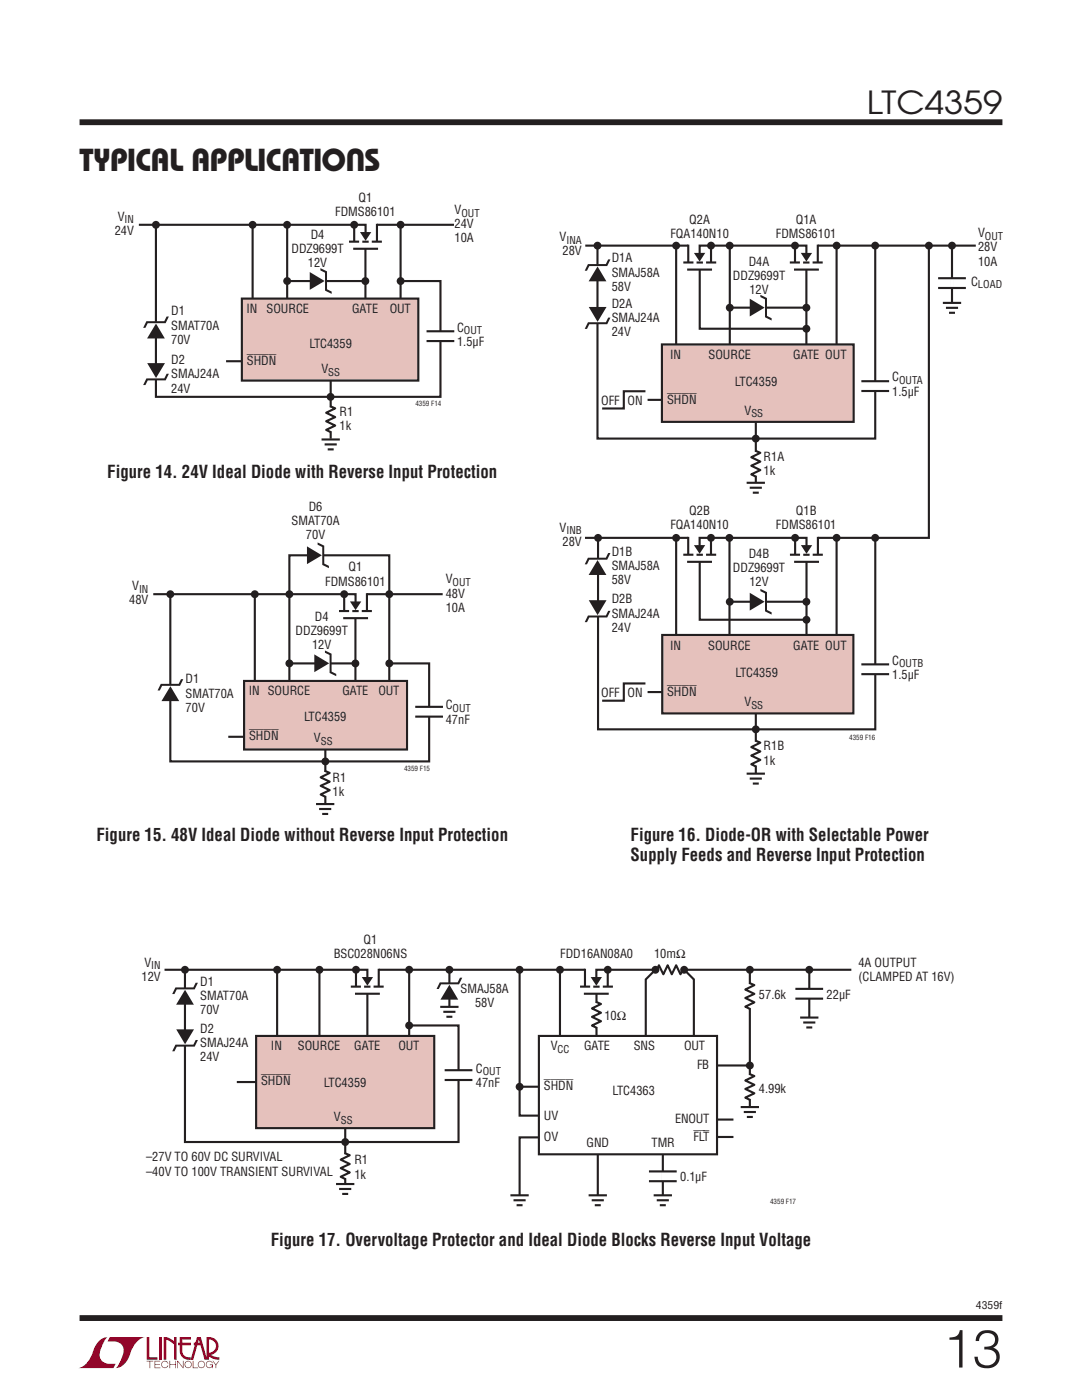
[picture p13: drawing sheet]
<svg xmlns="http://www.w3.org/2000/svg" width="216mm" height="279mm" viewBox="0 0 216 279" stroke-linecap="round" stroke-linejoin="round" font-family="sans-serif">
<defs><g id="words">
<text font-size="10.6" fill="#231f20" x="188.2" y="272.9">13</text>
<g font-size="6.3" fill="#231f20">
<text x="173" y="22.8">LTC4359</text>
<text x="15.9" y="34.1">Typical Applications</text>
</g>
<g font-size="3.5" fill="#231f20">
<text x="21.4" y="95.3">Figure 14. 24V Ideal Diode with Reverse Input Protection</text>
<text x="19.3" y="167.9">Figure 15. 48V Ideal Diode without Reverse Input Protection</text>
<text x="125.8" y="167.9">Figure 16. Diode-OR with Selectable Power</text>
<text x="125.8" y="171.8">Supply Feeds and Reverse Input Protection</text>
<text x="54" y="248.7">Figure 17. Overvoltage Protector and Ideal Diode Blocks Reverse Input Voltage</text>
</g>
<g font-size="2.5" fill="#231f20">
<text x="71.5" y="40.3">Q1</text>
<text x="22.9" y="46.9">24V</text>
<text x="23.5" y="44.1">V</text>
<text x="62" y="47.6">D4</text>
<text x="66.9" y="43.1">FDMS86101</text>
<text x="90.7" y="42.7">V</text>
<text x="90.7" y="45.5">24V</text>
<text x="133.8" y="47.5">FQA140N10</text>
<text x="137.5" y="44.6">Q2A</text>
<text x="154.8" y="47.5">FDMS86101</text>
<text x="158.8" y="44.6">Q1A</text>
<text x="195.2" y="47.4">V</text>
<text x="58.2" y="50.4">DDZ9699T</text>
<text x="61.4" y="53.2">12V</text>
<text x="90.7" y="48.4">10A</text>
<text x="111.7" y="48.1">V</text>
<text x="112.3" y="50.9">28V</text>
<text x="122.1" y="52.4">D1A</text>
<text x="149.4" y="53">D4A</text>
<text x="195.2" y="50.2">28V</text>
<text x="195.2" y="53">10A</text>
<text x="122.1" y="55.2">SMAJ58A</text>
<text x="122.1" y="58">58V</text>
<text x="146.2" y="55.8">DDZ9699T</text>
<text x="149.5" y="58.6">12V</text>
<text x="193.8" y="57">C</text>
<text x="34.2" y="63">D1</text>
<text x="34.2" y="65.8">SMAT70A</text>
<text x="49.2" y="62.5">IN</text>
<text x="53.2" y="62.5">SOURCE</text>
<text x="70.3" y="62.5">GATE</text>
<text x="77.8" y="62.5">OUT</text>
<text x="122.1" y="61.5">D2A</text>
<text x="122.1" y="64.3">SMAJ24A</text>
<text x="34.2" y="68.6">70V</text>
<text x="61.8" y="69.4">LTC4359</text>
<text x="91.2" y="66.2">C</text>
<text x="91.2" y="69">1.5µF</text>
<text x="122.1" y="67.1">24V</text>
<text x="133.7" y="71.7">IN</text>
<text x="141.4" y="71.7">SOURCE</text>
<text x="158.3" y="71.7">GATE OUT</text>
<text x="34.2" y="72.7">D2</text>
<text x="34.2" y="75.5">SMAJ24A</text>
<text x="49.3" y="72.7">SHDN</text>
<text x="64.1" y="74.5">V</text>
<text x="146.7" y="77.1">LTC4359</text>
<text x="178" y="76.1">C</text>
<text x="34.2" y="78.3">24V</text>
<text x="67.8" y="83">R1</text>
<text x="120" y="80.7">OFF</text>
<text x="125.2" y="80.7">ON</text>
<text x="133.1" y="80.6">SHDN</text>
<text x="148.6" y="82.8">V</text>
<text x="178" y="78.9">1.5µF</text>
<text x="67.8" y="85.8">1k</text>
<text x="152.4" y="91.9">R1A</text>
<text x="152.4" y="94.7">1k</text>
<text x="61.6" y="101.9">D6</text>
<text x="58.2" y="104.8">SMAT70A</text>
<text x="61.1" y="107.6">70V</text>
<text x="111.7" y="106.1">V</text>
<text x="133.8" y="105.6">FQA140N10</text>
<text x="137.5" y="102.7">Q2B</text>
<text x="154.8" y="105.6">FDMS86101</text>
<text x="158.8" y="102.7">Q1B</text>
<text x="112.3" y="108.9">28V</text>
<text x="122.1" y="110.9">D1B</text>
<text x="122.1" y="113.7">SMAJ58A</text>
<text x="149.4" y="111.4">D4B</text>
<text x="26.4" y="117.8">V</text>
<text x="64.9" y="116.9">FDMS86101</text>
<text x="69.6" y="114">Q1</text>
<text x="88.9" y="116.4">V</text>
<text x="88.9" y="119.3">48V</text>
<text x="122.1" y="116.6">58V</text>
<text x="146.2" y="114.2">DDZ9699T</text>
<text x="149.5" y="117">12V</text>
<text x="25.8" y="120.6">48V</text>
<text x="62.8" y="123.8">D4</text>
<text x="88.9" y="122.1">10A</text>
<text x="122.1" y="120.4">D2B</text>
<text x="122.1" y="123.3">SMAJ24A</text>
<text x="59" y="126.7">DDZ9699T</text>
<text x="62.3" y="129.5">12V</text>
<text x="122.1" y="126.1">24V</text>
<text x="133.7" y="129.7">IN</text>
<text x="141.3" y="129.7">SOURCE</text>
<text x="158.3" y="129.7">GATE OUT</text>
<text x="37" y="136.4">D1</text>
<text x="146.8" y="135.2">LTC4359</text>
<text x="178" y="132.6">C</text>
<text x="178" y="135.4">1.5µF</text>
<text x="37" y="139.2">SMAT70A</text>
<text x="37" y="142">70V</text>
<text x="49.6" y="138.8">IN SOURCE</text>
<text x="60.7" y="143.9">LTC4359</text>
<text x="68.3" y="138.8">GATE</text>
<text x="75.5" y="138.8">OUT</text>
<text x="88.9" y="141.6">C</text>
<text x="120" y="139">OFF</text>
<text x="125.2" y="139">ON</text>
<text x="133.1" y="138.9">SHDN</text>
<text x="148.6" y="140.9">V</text>
<text x="49.7" y="147.7">SHDN</text>
<text x="62.7" y="148.1">V</text>
<text x="88.9" y="144.4">47nF</text>
<text x="152.4" y="149.8">R1B</text>
<text x="152.4" y="152.6">1k</text>
<text x="66.4" y="156">R1</text>
<text x="66.4" y="158.8">1k</text>
<text x="66.6" y="191.2">BSC028N06NS</text>
<text x="72.6" y="188.3">Q1</text>
<text x="111.8" y="191.2">FDD16AN08A0</text>
<text x="130.5" y="191.2">10mΩ</text>
<text x="28.2" y="195.7">12V</text>
<text x="28.8" y="192.9">V</text>
<text x="40" y="196.8">D1</text>
<text x="171.3" y="192.9">4A OUTPUT</text>
<text x="171.3" y="195.7">(CLAMPED AT 16V)</text>
<text x="40" y="199.6">SMAT70A</text>
<text x="40" y="202.4">70V</text>
<text x="91.9" y="198.1">SMAJ58A</text>
<text x="94.8" y="200.9">58V</text>
<text x="120.6" y="203.5">10Ω</text>
<text x="151.4" y="199.3">57.6k</text>
<text x="164.9" y="199.3">22µF</text>
<text x="40" y="206.2">D2</text>
<text x="40" y="209">SMAJ24A</text>
<text x="54.1" y="209.6">IN</text>
<text x="59.4" y="209.6">SOURCE</text>
<text x="70.7" y="209.6">GATE</text>
<text x="79.5" y="209.6">OUT</text>
<text x="109.9" y="209.6">V</text>
<text x="116.5" y="209.6">GATE</text>
<text x="126.4" y="209.6">SNS</text>
<text x="136.5" y="209.6">OUT</text>
<text x="40" y="211.8">24V</text>
<text x="95" y="214.1">C</text>
<text x="139.1" y="213.2">FB</text>
<text x="52.1" y="216.6">SHDN</text>
<text x="64.6" y="216.9">LTC4359</text>
<text x="95" y="216.9">47nF</text>
<text x="108.5" y="217.5">SHDN</text>
<text x="122.2" y="218.6">LTC4363</text>
<text x="151.4" y="218.1">4.99k</text>
<text x="66.6" y="223.7">V</text>
<text x="108.5" y="223.4">UV</text>
<text x="108.5" y="227.8">OV</text>
<text x="134.7" y="224.2">ENOUT</text>
<text x="138.4" y="227.8">FLT</text>
<text x="29.2" y="231.7">–27V TO 60V DC SURVIVAL</text>
<text x="70.7" y="232.4">R1</text>
<text x="117" y="228.9">GND</text>
<text x="130" y="228.9">TMR</text>
<text x="29.2" y="234.7">–40V TO 100V TRANSIENT SURVIVAL</text>
<text x="70.7" y="235.2">1k</text>
<text x="135.7" y="235.7">0.1µF</text>
</g>
<g font-size="2.1" fill="#231f20">
<text x="24.9" y="44.6">IN</text>
<text x="92.1" y="43.3">OUT</text>
<text x="196.5" y="47.9">OUT</text>
<text x="113" y="48.6">INA</text>
<text x="195.1" y="57.5">LOAD</text>
<text x="92.6" y="66.7">OUT</text>
<text x="65.5" y="75">SS</text>
<text x="179.4" y="76.6">OUTA</text>
<text x="149.9" y="83.3">SS</text>
<text x="113" y="106.6">INB</text>
<text x="27.7" y="118.3">IN</text>
<text x="90.3" y="117">OUT</text>
<text x="179.4" y="133.1">OUTB</text>
<text x="90.3" y="142.1">OUT</text>
<text x="149.9" y="141.5">SS</text>
<text x="64" y="148.7">SS</text>
<text x="30.2" y="193.4">IN</text>
<text x="96.3" y="214.6">OUT</text>
<text x="111.3" y="210.1">CC</text>
<text x="68" y="224.2">SS</text>
<text x="194.7" y="261.2">4359f</text>
</g>
<g font-size="1.4" fill="#231f20">
<text x="82.9" y="81.1">4359 F14</text>
<text x="169.4" y="147.8">4359 F16</text>
<text x="80.6" y="153.8">4359 F15</text>
<text x="153.7" y="240.2">4359 F17</text>
</g>
</g></defs>
<g fill="#900126">
<path d="M29.3 266.8h.5v4.1h1.6v.5h-2.1z"/>
<path d="M20 267.4l1-.5h.5h-.1a6.2 6.2 0 0 0-1.5 4 2.58 2.58 0 0 0 3.2 1.3l-.5 .8h-7a4.9 4.9 0 0 0 3.1-3.8l.4-.7z"/>
<path d="M21.9 266.9h7a4.9 4.9 0 0 0-3.1 3.7 3.2 3.2 0 0 1-2.7 2.4h.1a6.2 6.2 0 0 0 1.4-4.1 2.58 2.58 0 0 0-3.1-1.2z"/>
<path d="M31.8 266.8h.5v4.6h-.5z"/>
<path d="M32.7 266.8l1 .2 1 .7v-.9h.5v4.6h-.5v-3.1l-1.5-.9v4h-.5z"/>
<path d="M29.3 271.6h1.3v.1h-.6v1.3h-.2v-1.3h-.5z"/>
<path d="M30.8 271.6h1.2v.1h-1v.5h.9v.2h-.9v.5h1v.1h-1.2z"/>
<path d="M33.8 271.6h.2v.6h1v-.6h.1v1.4h-.1v-.6h-1v.6h-.2z"/>
<path d="M35.4 271.6h.1l1 1.2v-1.2h.1v1.4l-1.1-1.2v1.2h-.1z"/>
<path d="M38.5 271.6h.1v1.3h.9v.1h-1z"/>
<path d="M42.4 271.6h.1l.6 .7 .5-.7h.2l-.7 .8v.6h-.1v-.6z"/>
<path d="M35.9 266.8h2.2v.5h-1.7v.7h1.7v.5h-1.7v1.1a1.32 1.32 0 0 0 1.6 1.3v.5l1.3-4.6h.8l1.1 4.1v-4.1a1.84 1.84 0 0 1 2.3 1.4 1.84 1.84 0 0 1-1.4 2.2l.7 .4 1 .1v.5l-1.2-.2-1.1-.6v-.6a1.34 1.34 0 0 0 1.6-1.2 1.34 1.34 0 0 0-1.4-1.5v4.1h-.9l-.8-2.9h-1.3v-.5h1.2l-.2-.7-1.1 4.1a2.06 2.06 0 0 1-2.7-1.3v-1.6h-.4v-.5h.4z"/>
<path d="M37 271.8a.72 .72 0 0 1 1.2 .1 .72 .72 0 0 1-.4 1.1 .72 .72 0 0 1-1-.7h.2a.59 .59 0 0 0 .8 .5 .59 .59 0 0 0 .2-.9 .59 .59 0 0 0-1 .2v.2h-.2z"/>
<path d="M39.7 271.8a.72 .72 0 0 1 1.1 .1 .72 .72 0 0 1-.4 1.1 .72 .72 0 0 1-.9-.7h.1a.59 .59 0 0 0 .8 .5 .59 .59 0 0 0 .2-.9 .59 .59 0 0 0-1 .2v.2h-.1z"/>
<path d="M41.3 271.8a.72 .72 0 0 1 1.2 .2h-.2a.59 .59 0 0 0-.9-.1 .59 .59 0 0 0 .1 .9 .59 .59 0 0 0 .9-.4h-.5v-.1h.6v.7h-.1v-.3a.73 .73 0 0 1-1.1 .2 .73 .73 0 0 1 0-1.1z"/>
<path d="M32.4 271.8a.71 .71 0 0 1 1.2 .3h-.1a.59 .59 0 0 0-.9-.3 .59 .59 0 0 0-.1 1 .59 .59 0 0 0 .9-.3h.2a.73 .73 0 0 1-1.1 .4 .73 .73 0 0 1-.1-1.1z"/>
</g>
<path d="M15.9 24.4h184.1M15.9 263h184.1" fill="none" stroke="#231f20" stroke-width="1.2" stroke-linecap="butt"/>
<path d="M68.9 225.1v12.7" fill="none" stroke="#231f20" stroke-width=".42"/>
<path d="M51.1 206.7h35.5v18.4h-35.5z" fill="#e5c1bc"/>
<path d="M32.8 193.5h137.1M55.3 193.5v13.3M73.3 198.3v8.5M81.6 193.5v13.3M51.1 206.7h35.5v18.4h-35.5z" fill="none" stroke="#231f20" stroke-width=".42"/>
<circle cx="55.3" cy="193.5" r=".79" fill="#231f20"/>
<path d="M36.9 193.5v34.4h54.6v-23.2h-9.9" fill="none" stroke="#231f20" stroke-width=".42"/>
<circle cx="36.9" cy="193.5" r=".79" fill="#231f20"/>
<path d="M63.7 193.5v13.3" fill="none" stroke="#231f20" stroke-width=".42"/>
<g fill="#231f20">
<circle cx="63.7" cy="193.5" r=".79"/>
<circle cx="81.6" cy="204.7" r=".79"/>
<circle cx="111.7" cy="193.5" r=".79"/>
<circle cx="103.7" cy="193.5" r=".79"/>
<circle cx="103.7" cy="216.9" r=".79"/>
<circle cx="81.6" cy="193.5" r=".79"/>
</g>
<path d="M71 193.5h4.6" fill="none" stroke="#fff" stroke-width="1.1" stroke-linecap="butt"/>
<path d="M70.8 198.3h5M71 193.3v3.6M71 193.5h2.3v2.4M72.7 196.9h1.2M74.5 196.9h2.1M75.6 193.3v3.6" fill="none" stroke="#231f20" stroke-width=".42"/>
<circle cx="71" cy="193.5" r=".79" fill="#231f20"/>
<path d="M70 196.9h2" fill="none" stroke="#231f20" stroke-width=".42"/>
<path d="M72.6 195.2h1.4l-.7 1.1z" fill="#231f20"/>
<path d="M72.6 195.2h1.4l-.7 1.1z" fill="none" stroke="#231f20" stroke-width=".49"/>
<path d="M116.7 193.5h4.6" fill="none" stroke="#fff" stroke-width="1.1" stroke-linecap="butt"/>
<path d="M115.7 196.9h2.1M116.5 198.3h5M116.7 193.3v3.6M118.4 196.9h1.2M121.3 193.3v3.6M121.3 193.5h-2.3v2.4" fill="none" stroke="#231f20" stroke-width=".42"/>
<circle cx="121.3" cy="193.5" r=".79" fill="#231f20"/>
<path d="M120.3 196.9h2" fill="none" stroke="#231f20" stroke-width=".42"/>
<path d="M118.3 195.2h1.4l-.7 1.1z" fill="#231f20"/>
<path d="M118.3 195.2h1.4l-.7 1.1z" fill="none" stroke="#231f20" stroke-width=".49"/>
<path d="M111.7 193.5v13.3M119 198.3v8.5M47.3 215.9h3.8M67.1 236.3h3.6M67.7 237.3h2.4M68.3 238.3h1.2M119.3 230.4v9.6" fill="none" stroke="#231f20" stroke-width=".42"/>
<path d="M68.9 236.3v2.2" fill="none" stroke="#fff" stroke-width="1.1" stroke-linecap="butt"/>
<path d="M107.5 206.7h35.6v23.7h-35.6z" fill="#fff"/>
<path d="M103.7 193.5v29.1h3.8M161.5 193.5v9.6M107.5 206.7h35.6v23.7h-35.6zM107.5 227h-3.8v12.5M117.5 238.5h3.6M118.1 239.5h2.4M130.4 238.5h3.7M131 239.5h2.5M132.3 230.4v9.6M118.7 240.5h1.2M131.7 240.5h1.2" fill="none" stroke="#231f20" stroke-width=".42"/>
<path d="M119.3 238.6v2.2M132.3 238.6v2.2" fill="none" stroke="#fff" stroke-width="1.1" stroke-linecap="butt"/>
<circle cx="161.5" cy="193.5" r=".79" fill="#231f20"/>
<path d="M161.5 203.1v2.2" fill="none" stroke="#fff" stroke-width="1.1" stroke-linecap="butt"/>
<path d="M89.7 193.5v7.5M159.7 203.1h3.6M160.3 204.1h2.4M160.9 205.1h1.2" fill="none" stroke="#231f20" stroke-width=".42"/>
<circle cx="89.7" cy="193.5" r=".79" fill="#231f20"/>
<path d="M89.7 201v2.2" fill="none" stroke="#fff" stroke-width="1.1" stroke-linecap="butt"/>
<path d="M149.6 193.5v27.5M87.8 200.9h3.7M88.5 201.9h2.4M89.1 202.9h1.2" fill="none" stroke="#231f20" stroke-width=".42"/>
<g fill="#231f20">
<circle cx="149.6" cy="193.5" r=".79"/>
<circle cx="149.6" cy="212.6" r=".79"/>
</g>
<path d="M149.6 221v2.2" fill="none" stroke="#fff" stroke-width="1.1" stroke-linecap="butt"/>
<path d="M147.8 220.9h3.6M148.4 221.9h2.4M149 222.9h1.2" fill="none" stroke="#231f20" stroke-width=".42"/>
<path d="M36.9 206.5v2.2" fill="none" stroke="#fff" stroke-width=".71" stroke-linecap="butt"/>
<g fill="#231f20">
<path d="M35.2 205.4h3.5l-1.8 3z"/>
<path d="M35 208.5h3.6l.4-.9h.5l-.7 1.3h-3.5l-.5 .9h-.4z"/>
</g>
<path d="M36.9 197.2v2.2" fill="none" stroke="#fff" stroke-width=".71" stroke-linecap="butt"/>
<g fill="#231f20">
<path d="M36.9 197.5l1.8 3h-3.6z"/>
<path d="M35 197.1h3.6l.4-1h.5l-.7 1.4h-3.5l-.5 .9h-.4z"/>
</g>
<path d="M89.7 196.2v2.2" fill="none" stroke="#fff" stroke-width=".71" stroke-linecap="butt"/>
<g fill="#231f20">
<path d="M89.7 196.5l1.7 3h-3.5z"/>
<path d="M87.7 196.1l3.6-.1 .5-.9h.4l-.6 1.3-3.6 .1-.4 .9h-.5z"/>
</g>
<path d="M149.6 196.4v4.8M119 200.1v4.9M149.6 214.5v4.8M68.9 230.3v4.8" fill="none" stroke="#fff" stroke-width=".71" stroke-linecap="butt"/>
<path d="M118.9 199.9l1 .5-1.8 .8 1.8 .9-1.8 .8 1.8 .9-1.8 .9 1 .4M149.5 196.2l1 .4-1.8 .9 1.8 .8-1.8 .9 1.8 .8-1.8 .9 1 .5M149.5 214.3l1 .5-1.8 .8 1.8 .9-1.8 .8 1.8 .9-1.8 .9 1 .4M68.8 230.1l1 .5-1.8 .8 1.8 .9-1.8 .8 1.8 .9-1.8 .9 1 .4" fill="none" stroke="#231f20" stroke-width=".42"/>
<circle cx="68.9" cy="227.9" r=".79" fill="#231f20"/>
<path d="M131.3 193.5h4.8" fill="none" stroke="#fff" stroke-width=".71" stroke-linecap="butt"/>
<path d="M131 193.3l-2.1 2.2v11.2M136.3 193.5l-.5 .9-.9-1.8-.8 1.8-.9-1.8-.8 1.8-.9-1.8-.5 1.1M136.3 193.3l2.2 2.2v11.2" fill="none" stroke="#231f20" stroke-width=".42"/>
<g fill="#231f20">
<circle cx="136.5" cy="193.5" r=".79"/>
<circle cx="130.8" cy="193.5" r=".79"/>
</g>
<g fill="none" stroke="#231f20" stroke-width=".42">
<path d="M27.7 44.9h62.9M66 76v11.6M158.7 197.3h5.5M158.7 199.3h5.5M88.7 213.6h5.6M88.7 215.5h5.6M103.7 216.9h3.8M143.1 212.6h6.5M101.8 238.5h3.7M102.5 239.5h2.4M129.5 233.8h5.5M129.5 235.7h5.5"/>
<path d="M143.1 223.4h3.2M143.1 226.9h3.2M103.1 240.5h1.2"/>
</g>
<path d="M161.5 197.4v1.9M91.5 213.6v1.9M132.3 233.8v1.9" fill="none" stroke="#fff" stroke-width=".71" stroke-linecap="butt"/>
<path d="M103.7 238.6v2.2" fill="none" stroke="#fff" stroke-width="1.1" stroke-linecap="butt"/>
<path d="M48.3 59.6h35.2v16.4h-35.2z" fill="#e5c1bc"/>
<path d="M48.3 59.6h35.2v16.4h-35.2zM50.4 44.9v14.7M72.9 49.6v10" fill="none" stroke="#231f20" stroke-width=".42"/>
<g fill="#231f20">
<circle cx="50.4" cy="44.9" r=".79"/>
<circle cx="57.3" cy="44.9" r=".79"/>
<circle cx="31.1" cy="44.9" r=".79"/>
</g>
<path d="M57.3 44.9v14.7M79.9 44.9v14.7" fill="none" stroke="#231f20" stroke-width=".42"/>
<g fill="#231f20">
<circle cx="57.3" cy="56.1" r=".79"/>
<circle cx="72.9" cy="56.1" r=".79"/>
<circle cx="79.9" cy="56.1" r=".79"/>
<circle cx="66" cy="79.2" r=".79"/>
<circle cx="79.9" cy="44.9" r=".79"/>
</g>
<path d="M70.7 44.9h4.5" fill="none" stroke="#fff" stroke-width="1.1" stroke-linecap="butt"/>
<path d="M70.5 49.6h4.9M70.7 44.7v3.5M70.7 44.9h2.2v2.3M72.3 48.2h1.3M74.2 48.2h2M75.2 44.7v3.5" fill="none" stroke="#231f20" stroke-width=".42"/>
<circle cx="70.7" cy="44.9" r=".79" fill="#231f20"/>
<path d="M69.6 48.2h2.1" fill="none" stroke="#231f20" stroke-width=".42"/>
<path d="M72.3 46.6h1.3l-.7 1z" fill="#231f20"/>
<path d="M72.3 46.6h1.3l-.7 1z" fill="none" stroke="#231f20" stroke-width=".49"/>
<path d="M31.1 44.9v34.3h56.8v-23.1h-8M57.4 56.1h15.5M45.1 72.1h3.2" fill="none" stroke="#231f20" stroke-width=".42"/>
<path d="M31.1 64.2v2.2" fill="none" stroke="#fff" stroke-width=".71" stroke-linecap="butt"/>
<g fill="#231f20">
<path d="M31.1 64.6l1.8 2.9h-3.6z"/>
<path d="M29.2 64.1h3.6l.4-.9h.5l-.6 1.3h-3.6l-.5 .9h-.4z"/>
</g>
<path d="M31.1 73.6v2.2" fill="none" stroke="#fff" stroke-width=".71" stroke-linecap="butt"/>
<g fill="#231f20">
<path d="M29.4 72.5h3.5l-1.8 2.9z"/>
<path d="M29.2 75.5h3.6l.4-.9h.5l-.6 1.3h-3.6l-.5 .9h-.4z"/>
</g>
<path d="M62.9 56.1h2.2M87.9 66.1v2M66 81.3v4.8" fill="none" stroke="#fff" stroke-width=".71" stroke-linecap="butt"/>
<path d="M85.1 66.1h5.5M85.1 68.1h5.5M64.2 87.7h3.6M64.8 88.7h2.4M65.4 89.7h1.2M65.9 81.1l1 .4-1.8 .9 1.8 .8-1.8 .9 1.8 .8-1.8 .9 1 .5" fill="none" stroke="#231f20" stroke-width=".42"/>
<path d="M66 87.7v2.2" fill="none" stroke="#fff" stroke-width=".97" stroke-linecap="butt"/>
<g fill="#231f20">
<path d="M61.8 54.3l3 1.8-3 1.7z"/>
<path d="M63.9 53.5l1.4 .7v3.5l.9 .5v.4l-1.3-.6v-3.6l-1-.4z"/>
</g>
<path d="M30.6 118.6h57.7M77.7 118.4v-7.6h-20v25.1M64.9 149.6v10.7" fill="none" stroke="#231f20" stroke-width=".42"/>
<path d="M48.7 135.9h32.5v13.7h-32.5z" fill="#e5c1bc"/>
<path d="M50.8 118.6v17.3M48.7 135.9h32.5v13.7h-32.5zM70.9 123.4v12.5" fill="none" stroke="#231f20" stroke-width=".42"/>
<g fill="#231f20">
<circle cx="50.8" cy="118.6" r=".79"/>
<circle cx="57.7" cy="118.6" r=".79"/>
<circle cx="34" cy="118.6" r=".79"/>
</g>
<path d="M77.7 118.6v17.3" fill="none" stroke="#231f20" stroke-width=".42"/>
<g fill="#231f20">
<circle cx="57.7" cy="132.4" r=".79"/>
<circle cx="70.9" cy="132.4" r=".79"/>
<circle cx="77.7" cy="132.4" r=".79"/>
<circle cx="64.9" cy="152" r=".79"/>
<circle cx="77.7" cy="118.6" r=".79"/>
</g>
<path d="M68.7 118.6h4.5" fill="none" stroke="#fff" stroke-width="1.1" stroke-linecap="butt"/>
<path d="M68.7 118.6h2.2v2.3M68.7 118.4v3.5M73.2 118.4v3.5M68.5 123.4h4.9M70.3 122h1.3M72.2 121.9h2" fill="none" stroke="#231f20" stroke-width=".42"/>
<circle cx="68.7" cy="118.6" r=".79" fill="#231f20"/>
<path d="M67.6 121.9h2.1" fill="none" stroke="#231f20" stroke-width=".42"/>
<path d="M70.3 120.3h1.3l-.6 1z" fill="#231f20"/>
<path d="M70.3 120.3h1.3l-.6 1z" fill="none" stroke="#231f20" stroke-width=".49"/>
<path d="M34 118.6v33.4h51.6v-19.6h-7.9M57.8 132.4h13.1M45.6 147h3.1" fill="none" stroke="#231f20" stroke-width=".42"/>
<path d="M34 136.6v2.2" fill="none" stroke="#fff" stroke-width=".71" stroke-linecap="butt"/>
<g fill="#231f20">
<path d="M34 136.9l1.8 3h-3.6z"/>
<path d="M32.1 136.5h3.6l.4-1h.5l-.7 1.4h-3.6l-.4 .9h-.5z"/>
</g>
<path d="M62.4 110.8h2.2" fill="none" stroke="#fff" stroke-width=".71" stroke-linecap="butt"/>
<g fill="#231f20">
<path d="M61.3 109l2.9 1.8-2.9 1.8z"/>
<path d="M63.4 108.3l1.3 .6v3.6l.9 .4v.5l-1.3-.7v-3.5l-.9-.5z"/>
</g>
<path d="M63.8 132.4h2.2M64.9 154v4.8M85.6 141.1v1.9" fill="none" stroke="#fff" stroke-width=".71" stroke-linecap="butt"/>
<path d="M64.8 153.8l1 .5-1.8 .8 1.8 .9-1.8 .8 1.8 .9-1.8 .9 1 .4M82.9 141.1h5.5M82.9 143h5.5M63.1 160.5h3.6M63.7 161.5h2.4M64.3 162.4h1.2" fill="none" stroke="#231f20" stroke-width=".42"/>
<path d="M64.9 160.5v2" fill="none" stroke="#fff" stroke-width=".97" stroke-linecap="butt"/>
<g fill="#231f20">
<path d="M62.7 130.6l3 1.8-3 1.7z"/>
<path d="M64.8 129.8l1.4 .7v3.5l.9 .5v.5l-1.3-.7v-3.6l-1-.4z"/>
</g>
<path d="M185.3 49v58.3h-68.6M150.8 84.2v13.1M119.3 107.3v38.3h55.4v-38.3" fill="none" stroke="#231f20" stroke-width=".42"/>
<path d="M132.1 68.7h38.2v15.5h-38.2z" fill="#e5c1bc"/>
<path d="M132.1 68.7h38.2v15.5h-38.2z" fill="none" stroke="#231f20" stroke-width=".42"/>
<circle cx="185.3" cy="49" r=".79" fill="#231f20"/>
<path d="M116.8 49h77.9M134.9 49v19.8M160.9 53.8v15M166.9 49v19.8" fill="none" stroke="#231f20" stroke-width=".42"/>
<circle cx="134.9" cy="49" r=".79" fill="#231f20"/>
<path d="M174.6 49v38.5h-55.4v-38.5" fill="none" stroke="#231f20" stroke-width=".42"/>
<circle cx="119.2" cy="49" r=".79" fill="#231f20"/>
<path d="M190 49v11.5" fill="none" stroke="#231f20" stroke-width=".42"/>
<circle cx="190" cy="49" r=".79" fill="#231f20"/>
<path d="M145.6 49v19.8" fill="none" stroke="#231f20" stroke-width=".42"/>
<g fill="#231f20">
<circle cx="145.6" cy="49" r=".79"/>
<circle cx="145.6" cy="61.4" r=".79"/>
<circle cx="166.9" cy="49" r=".79"/>
<circle cx="174.6" cy="49" r=".79"/>
</g>
<path d="M158.6 49h4.6" fill="none" stroke="#fff" stroke-width="1.1" stroke-linecap="butt"/>
<path d="M158.4 53.8h5M158.6 48.8v3.6M158.6 49h2.3v2.4M160.3 52.4h1.2M162.1 52.4h2.1M163.2 48.8v3.6" fill="none" stroke="#231f20" stroke-width=".42"/>
<circle cx="158.6" cy="49" r=".79" fill="#231f20"/>
<path d="M157.6 52.4h2" fill="none" stroke="#231f20" stroke-width=".42"/>
<path d="M160.2 50.7h1.4l-.7 1.1z" fill="#231f20"/>
<path d="M160.2 50.7h1.4l-.7 1.1z" fill="none" stroke="#231f20" stroke-width=".49"/>
<path d="M150.8 142.4v13" fill="none" stroke="#231f20" stroke-width=".42"/>
<path d="M132.1 126.7h38.2v15.7h-38.2z" fill="#e5c1bc"/>
<path d="M134.9 107.3v19.4M160.9 112.1v14.6M166.9 107.3v19.4M132.1 126.7h38.2v15.7h-38.2z" fill="none" stroke="#231f20" stroke-width=".42"/>
<circle cx="134.9" cy="107.3" r=".79" fill="#231f20"/>
<path d="M145.6 107.3v19.4" fill="none" stroke="#231f20" stroke-width=".42"/>
<g fill="#231f20">
<circle cx="145.5" cy="107.3" r=".79"/>
<circle cx="166.9" cy="107.3" r=".79"/>
</g>
<path d="M158.7 107.3h4.5" fill="none" stroke="#fff" stroke-width="1.1" stroke-linecap="butt"/>
<path d="M158.5 112.1h4.9M158.7 107.1v3.6M158.7 107.3h2.2v2.4M160.3 110.7h1.2M162.2 110.7h2M163.2 107.1v3.6" fill="none" stroke="#231f20" stroke-width=".42"/>
<circle cx="158.7" cy="107.3" r=".79" fill="#231f20"/>
<path d="M157.6 110.7h2" fill="none" stroke="#231f20" stroke-width=".42"/>
<path d="M160.3 109h1.3l-.7 1.1z" fill="#231f20"/>
<path d="M160.3 109h1.3l-.7 1.1z" fill="none" stroke="#231f20" stroke-width=".49"/>
<path d="M136.3 52.4h2.1M137.1 53.8h5M137.3 48.8v3.6M139 52.4h1.3M139.6 53.8v11.8h21.3M141.9 49h-2.3v2.4M141.9 48.8v3.6" fill="none" stroke="#231f20" stroke-width=".42"/>
<path d="M137.3 49h4.6" fill="none" stroke="#fff" stroke-width="1.1" stroke-linecap="butt"/>
<circle cx="141.9" cy="49" r=".79" fill="#231f20"/>
<path d="M140.9 52.4h2" fill="none" stroke="#231f20" stroke-width=".42"/>
<path d="M138.9 50.7h1.4l-.7 1.1z" fill="#231f20"/>
<path d="M138.9 50.7h1.4l-.7 1.1z" fill="none" stroke="#231f20" stroke-width=".49"/>
<path d="M136.3 110.7h2.1M137.1 112.1h5M137.3 107.1v3.6M139 110.7h1.3M139.6 112.1v11.6h21.3M141.9 107.3h-2.3v2.4M141.9 107.1v3.6" fill="none" stroke="#231f20" stroke-width=".42"/>
<path d="M137.3 107.3h4.6" fill="none" stroke="#fff" stroke-width="1.1" stroke-linecap="butt"/>
<circle cx="141.9" cy="107.3" r=".79" fill="#231f20"/>
<path d="M140.9 110.7h2" fill="none" stroke="#231f20" stroke-width=".42"/>
<path d="M138.9 109h1.4l-.7 1.1z" fill="#231f20"/>
<path d="M138.9 109h1.4l-.7 1.1z" fill="none" stroke="#231f20" stroke-width=".49"/>
<path d="M190 60.5v2.2M150.8 96.4v2.2M150.8 154.4v2.2" fill="none" stroke="#fff" stroke-width="1.1" stroke-linecap="butt"/>
<path d="M188.1 60.4h3.7M188.8 61.4h2.4M189.4 62.4h1.2M149 96.3h3.6M149.6 97.3h2.4M150.2 98.3h1.2M149 154.4h3.6M149.6 155.4h2.4M150.2 156.4h1.2" fill="none" stroke="#231f20" stroke-width=".42"/>
<circle cx="160.9" cy="65.6" r=".79" fill="#231f20"/>
<path d="M145.6 61.4h15.3" fill="none" stroke="#231f20" stroke-width=".42"/>
<g fill="#231f20">
<circle cx="160.9" cy="61.4" r=".79"/>
<circle cx="145.6" cy="120.1" r=".79"/>
</g>
<path d="M145.6 120.1h15.3" fill="none" stroke="#231f20" stroke-width=".42"/>
<g fill="#231f20">
<circle cx="160.9" cy="120.1" r=".79"/>
<circle cx="160.9" cy="123.7" r=".79"/>
<circle cx="174.6" cy="107.3" r=".79"/>
</g>
<path d="M119.2 52.8v2.2M190 55.6v1.9M174.7 76.1v1.9M174.7 132.6v1.9" fill="none" stroke="#fff" stroke-width=".71" stroke-linecap="butt"/>
<path d="M187.2 55.5h5.5M187.2 57.5h5.5M128.8 78.1h-4.3v3.4h-4.3M129.2 79.8h2.9M171.9 76.1h5.5M171.9 78h5.5M128.8 136.4h-4.3v3.4h-4.3M129.2 138.1h2.9M171.9 132.6h5.5M171.9 134.5h5.5" fill="none" stroke="#231f20" stroke-width=".42"/>
<g fill="#231f20">
<path d="M119.2 53.2l1.8 2.9h-3.5z"/>
<path d="M117.3 52.7h3.6l.5-.9h.4l-.6 1.3h-3.6l-.5 .9h-.4z"/>
</g>
<path d="M119.2 62.4v2.2" fill="none" stroke="#fff" stroke-width=".71" stroke-linecap="butt"/>
<g fill="#231f20">
<path d="M117.5 61.3h3.5l-1.8 2.9z"/>
<path d="M117.3 64.3h3.6l.5-.9h.4l-.6 1.3h-3.6l-.5 .9h-.4z"/>
</g>
<path d="M119.2 111.4v2.2" fill="none" stroke="#fff" stroke-width=".71" stroke-linecap="butt"/>
<g fill="#231f20">
<path d="M119.2 111.8l1.8 2.9h-3.5z"/>
<path d="M117.3 111.3h3.6l.5-.9h.4l-.6 1.3h-3.6l-.5 .9h-.4z"/>
</g>
<path d="M119.2 120.9v2.2" fill="none" stroke="#fff" stroke-width=".71" stroke-linecap="butt"/>
<g fill="#231f20">
<path d="M117.5 119.8h3.5l-1.8 3z"/>
<path d="M117.3 122.8h3.6l.5-.9h.4l-.6 1.3h-3.6l-.5 1h-.4z"/>
<circle cx="119.3" cy="107.3" r=".79"/>
</g>
<path d="M150.8 90.1v4.9M150.8 148v4.8" fill="none" stroke="#fff" stroke-width=".71" stroke-linecap="butt"/>
<path d="M150.7 89.9l1 .5-1.8 .9 1.8 .8-1.8 .8 1.8 .9-1.8 .9 1 .5M150.7 147.8l1 .4-1.8 .9 1.8 .9-1.8 .8 1.8 .9-1.8 .8 1 .5" fill="none" stroke="#231f20" stroke-width=".42"/>
<g fill="#231f20">
<circle cx="150.8" cy="87.5" r=".79"/>
<circle cx="150.8" cy="145.6" r=".79"/>
</g>
<path d="M150.7 61.4h2.2" fill="none" stroke="#fff" stroke-width=".71" stroke-linecap="butt"/>
<g fill="#231f20">
<path d="M149.6 59.6l3 1.8-3 1.8z"/>
<path d="M151.7 58.8l1.3 .7v3.6l1 .4v.5l-1.3-.7-.1-3.6-.9-.4z"/>
</g>
<path d="M150.7 120.1h2.2" fill="none" stroke="#fff" stroke-width=".71" stroke-linecap="butt"/>
<g fill="#231f20">
<path d="M149.6 118.3l3 1.8-3 1.8z"/>
<path d="M151.7 117.5l1.3 .7v3.5l1 .5v.5l-1.3-.7-.1-3.6-.9-.4z"/>
</g>
<use href="#words"/>
</svg>
